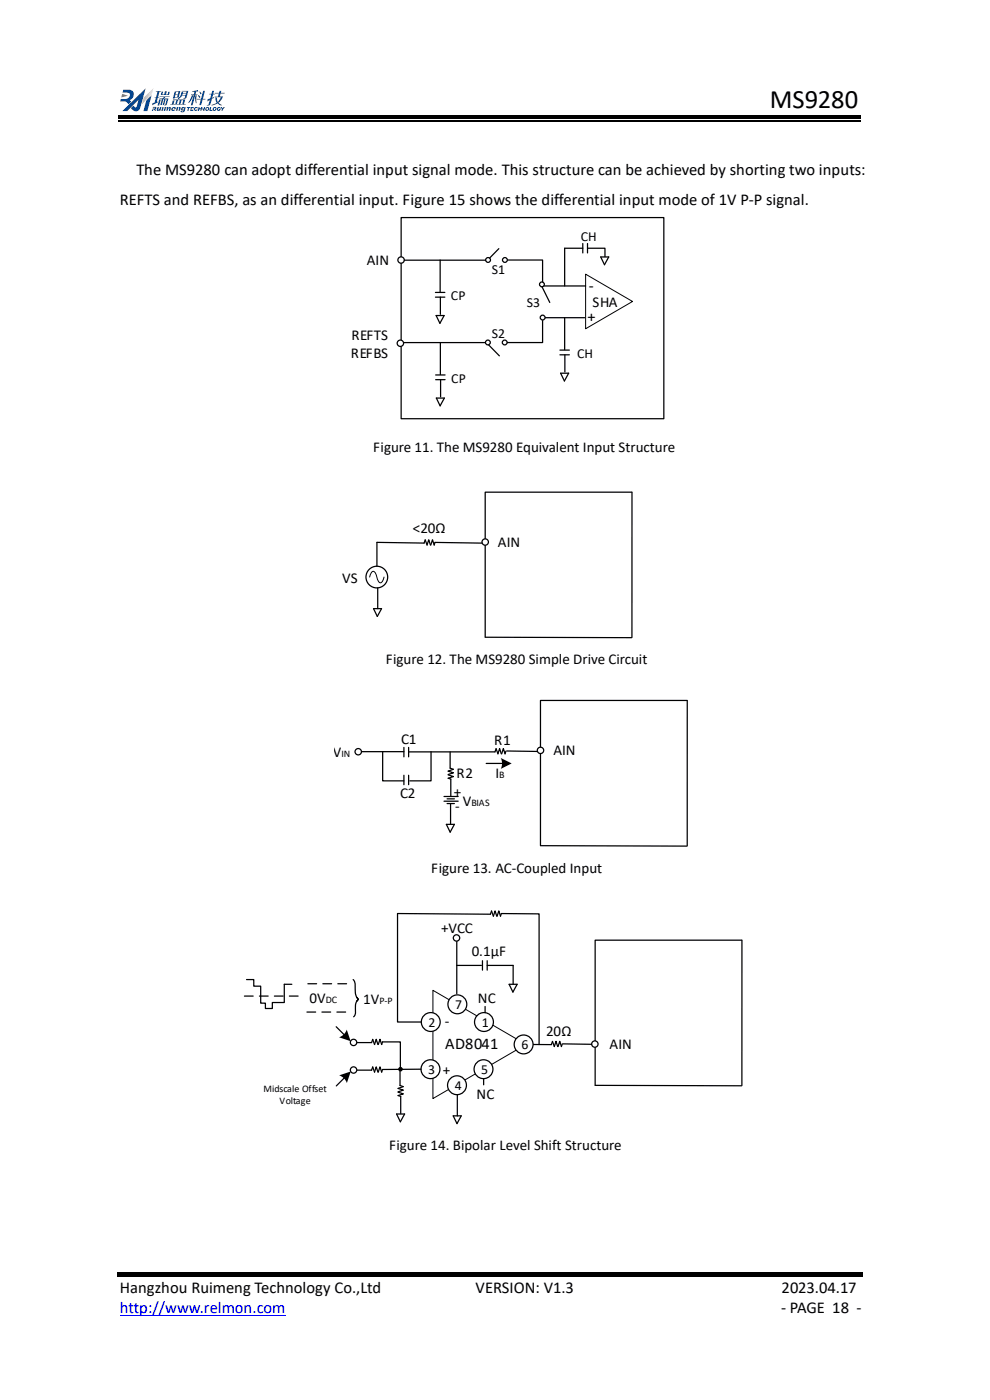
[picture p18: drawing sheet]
<svg xmlns="http://www.w3.org/2000/svg" width="210mm" height="297mm" viewBox="0 0 210 297" stroke-linecap="round" stroke-linejoin="round" font-family="sans-serif">
<defs><g id="words">
<text font-size="5.6" x="163.3" y="22.9">MS9280</text>
<g font-size="3.5">
<text x="28.9" y="37.1">The MS9280 can adopt differential input signal mode. This structure can be achieved by shorting two inputs:</text>
<text x="25.4" y="43.5">REFTS and REFBS, as an differential input. Figure 15 shows the differential input mode of 1V P-P signal.</text>
<text x="124.9" y="61.7">-</text>
<text x="124.6" y="68.4">+</text>
<text x="94.5" y="222.6">AD8041</text>
<text x="25.4" y="274.3">Hangzhou Ruimeng Technology Co.,Ltd</text>
<text x="100.9" y="274.3">VERSION: V1.3</text>
<text x="165.8" y="274.3">2023.04.17</text>
<text x="165.7" y="278.6">- PAGE 18 -</text>
</g>
<text font-size="3.5" fill="#00f" x="25.4" y="278.6">http://www.relmon.com</text>
<g font-size="3.2">
<text x="77.8" y="56.2">AIN</text>
<text x="125.7" y="65">SHA</text>
<text x="74.4" y="75.9">REFBS</text>
<text x="74.5" y="72">REFTS</text>
<text x="79.2" y="96">Figure 11. The MS9280 Equivalent Input Structure</text>
<text x="87.6" y="113.1">&lt;20Ω</text>
<text x="105.6" y="116.1">AIN</text>
<text x="72.6" y="123.7">VS</text>
<text x="81.8" y="141">Figure 12. The MS9280 Simple Drive Circuit</text>
<text x="70.6" y="160.5">V</text>
<text x="85.1" y="157.8">C1</text>
<text x="104.8" y="158">R1</text>
<text x="117.4" y="160.3">AIN</text>
<text x="96.9" y="165">R2</text>
<text x="105.1" y="165.1">I</text>
<text x="84.9" y="169.3">C2</text>
<text x="96.3" y="169.1">+</text>
<text x="96.6" y="172.1">-</text>
<text x="98.2" y="171.1">V</text>
<text x="91.5" y="185.1">Figure 13. AC-Coupled Input</text>
<text x="93.6" y="198">+VCC</text>
<text x="100.1" y="202.9">0.1μF</text>
<text x="65.7" y="212.7">0V</text>
<text x="77.1" y="213">1V</text>
<text x="101.4" y="212.7">NC</text>
<text x="94.3" y="217.7">-</text>
<text x="115.9" y="219.7">20Ω</text>
<text x="94" y="228">+</text>
<text x="129.3" y="222.5">AIN</text>
<text x="101.1" y="233.2">NC</text>
<text x="82.5" y="244">Figure 14. Bipolar Level Shift Structure</text>
</g>
<g font-size="2.9">
<text x="123.2" y="51.1">CH</text>
<text x="104.4" y="58.1">S1</text>
<text x="95.7" y="63.6">CP</text>
<text x="111.7" y="65.1">S3</text>
<text x="104.4" y="71.7">S2</text>
<text x="122.4" y="75.9">CH</text>
<text x="95.7" y="81.2">CP</text>
<text x="96.6" y="214">7</text>
<text x="90.9" y="217.8">2</text>
<text x="102.2" y="217.8">1</text>
<text x="90.8" y="227.9">3</text>
<text x="102.1" y="227.9">5</text>
<text x="110.6" y="222.6">6</text>
<text x="96.5" y="231.3">4</text>
</g>
<g font-size="2.1">
<text x="72.4" y="160.5">IN</text>
<text x="105.9" y="165.1">B</text>
<text x="100" y="171.1">BIAS</text>
<text x="69.1" y="212.7">DC</text>
<text x="80.5" y="213">P-P</text>
<text x="55.9" y="231.6">Midscale Offset</text>
<text x="59.3" y="234.2">Voltage</text>
</g>
</g></defs>
<path d="M25.1 25.6h49.6" fill="none" stroke="#000" stroke-width=".25"/>
<path d="M25.1 24.5h49.6v.7h-49.6z" fill-rule="evenodd" fill="#000"/>
<path d="M74.7 24.4l107.9 .1z" fill-rule="evenodd" fill="#fff"/>
<g fill="#000">
<path d="M74.5 24.5h1.3v.7h-1.3z" fill-rule="evenodd"/>
<path d="M74.5 25.5h1.3v.2h-1.3z" fill-rule="evenodd"/>
<path d="M75.8 24.5h106.8v.7h-106.8z" fill-rule="evenodd"/>
<path d="M24.8 269.9h158.1v.5h-158.1z" fill-rule="evenodd"/>
</g>
<path d="M75.8 25.6h106.8M24.8 270.8h158.1" fill="none" stroke="#000" stroke-width=".25"/>
<path d="M25.4 279.1h35.2" fill="none" stroke="#00f" stroke-width=".21"/>
<g fill="#004ea2">
<path d="M26 23.6l4.9-4.9-.9 3.4a1.58 1.58 0 0 1-1 1.5 1.48 1.48 0 0 1-1.2-.7l.5-.5 .3 .3 .3 .1 .5-1.6-1.7 1.7a1.33 1.33 0 0 1-1.7 .7z" fill-rule="evenodd"/>
<path d="M26.2 19h.7a1.15 1.15 0 0 1 1.5 .8 1.15 1.15 0 0 1-.9 1.5l.3 .3-.5 .5a1.25 1.25 0 0 0-1.7-.6h-.1l.1-.5h.7a.84 .84 0 0 0 1-.3 .84 .84 0 0 0 0-1h-1.3z" fill-rule="evenodd"/>
<path d="M31 21.3l1.2-1.1-.9 3.4h-.9z" fill-rule="evenodd"/>
<path d="M45.6 19.7h.8l.2-.4h.3l-.1 .4h.9l-.3 .1a.55 .55 0 0 0-.6 0 .55 .55 0 0 0-.2 .7h.7l-1 1.3 .7 .5v.1l-.9-.4-1.2 .4v-.2l1.1-.4-.3-1.1h.3l.2 .9 .6-1h-1.3l.1-.1a.56 .56 0 0 0 .6 0 .56 .56 0 0 0 .2-.7h-.8z" fill-rule="evenodd"/>
<path d="M45 19.3h.4l-.2 .6 .4 .1a.68 .68 0 0 0-.6 .7l.4-.1v.2a.88 .88 0 0 0-.7 1 .56 .56 0 0 1-.8 .5l.3-.1 .3-1-.6 .3a.6 .6 0 0 1 .7-.7l.2-.8h-.4v-.1a.49 .49 0 0 0 .5-.1 .49 .49 0 0 0 .1-.5z" fill-rule="evenodd"/>
<path d="M38.5 21.3l-.2 .8h.4l.2-.9zM37.8 21.3l-.3 .8h.4l.3-.9zM36.7 21.1h2.6l-.3 1h.4v.1h-3.3l.3-.1 .3-.8h.3l-.2 .8h.4l.2-.9h-.7z" fill-rule="evenodd"/>
<path d="M38.8 19.9l-.1 .3h.7v-.4zM38.6 19.3h1.3l-.4 1.5-.3 .2-.4-.1a.47 .47 0 0 0 .5-.6h-.7l-.5 .6-.3 .1-.1-.1 .5-.4 .3-1h.4v.2a.41 .41 0 0 0 .4 .1 .41 .41 0 0 0 .3-.4h-1.1z" fill-rule="evenodd"/>
<path d="M37.2 20.1l-.1 .5h.5l.1-.6zM37.1 19.3h1.2l-.4 1.4h-.8l-.1 .2h-.3l.3-1.4h.4l-.1 .4a.41 .41 0 0 0 .5 0 .41 .41 0 0 0 .1-.5h-.8z" fill-rule="evenodd"/>
</g>
<path d="M25.9 19.9l1.2 .4-1.4 .4z" fill-rule="evenodd" fill="#ec661b"/>
<g fill="#004ea2">
<path d="M33.9 20.5l2.1-.1-.1 .2h-.8l-.4 .3h1v.1a1.36 1.36 0 0 1-.6 1.4l-.2-.1 .2-.1 .3-1.2-.3 .1-.3 1.2h-.3l.3-1.3-.5 1.3h-.3l.3-1.3h-.5l.1-.1a.68 .68 0 0 0 .8-.3h-.9z" fill-rule="evenodd"/>
<path d="M33.1 19.3h1.1l-.4 .2-.3 1.1h.3l-.3 .2-.3 .8 .3-.1v.2l-1.2 .6a.52 .52 0 0 1 .5-.6l.3-1h-.3v-.1h.3l.3-1.1h-.3z" fill-rule="evenodd"/>
<path d="M34.3 19.4h.3l-.2 .6h.4l.2-.6h.4l-.2 .6a.39 .39 0 0 0 .4-.1 .39 .39 0 0 0 .1-.4h.3l-.2 .6h-1.7z" fill-rule="evenodd"/>
<path d="M33.8 21.1h.3l-.3 1.3h-.4z" fill-rule="evenodd"/>
<path d="M38.7 23.1a.16 .16 0 0 0 .3 0 .16 .16 0 0 0-.3 0zM38.6 22.8l.8-.1a.93 .93 0 0 1-.9 1.1l-.2-.3 .5 .1 .1-.2a.31 .31 0 0 1-.4 0 .31 .31 0 0 1 0-.5z" fill-rule="evenodd"/>
<path d="M35.4 22.8h.4a.28 .28 0 0 1 .4 0 .28 .28 0 0 1 0 .4l-.1 .3h-.3v-.6l-.2 .6h-.3z" fill-rule="evenodd"/>
<path d="M33.4 22.7h.3v.6l.2-.6h.3l-.2 .8h-.3l.1-.1a.3 .3 0 0 1-.5 .1 .3 .3 0 0 1 0-.5z" fill-rule="evenodd"/>
<path d="M36.5 22.8h.7l.1 .3-.6 .1 .3-.2-.1-.1-.3 .3 .1 .1h.5a.43 .43 0 0 1-.6 .2 .43 .43 0 0 1-.1-.7z" fill-rule="evenodd"/>
<path d="M32.5 22.7l.7 .1-.1 .3-.2 .1 .2 .3h-.2l-.3-.3-.3 .3a.48 .48 0 0 1 .1-.5 .48 .48 0 0 1 .6 0l-.6-.1z" fill-rule="evenodd"/>
<path d="M42.1 22.7h.3l-.1 .3h.1l.3-.3h.2l-.2 .8h-.2v-.3h-.1h-.1l-.1 .3h-.3z" fill-rule="evenodd"/>
<path d="M43.8 23.1a.21 .21 0 0 0 .4 0 .21 .21 0 0 0-.4 0zM43.5 23.1a.45 .45 0 0 1 .9 0 .45 .45 0 0 1-.9 0z" fill-rule="evenodd"/>
<path d="M45.3 23.1a.21 .21 0 0 0 .4 0 .21 .21 0 0 0-.4 0zM45.1 23.1a.42 .42 0 0 1 .8 0 .42 .42 0 0 1-.8 0z" fill-rule="evenodd"/>
<path d="M46.1 22.9l.3-.2 .4 .1v.2l-.4-.1-.1 .4 .2-.1h-.2l.5-.2a.41 .41 0 0 1-.4 .5 .41 .41 0 0 1-.3-.6z" fill-rule="evenodd"/>
<path d="M40.5 22.7h.7l-.1 .2a.28 .28 0 0 0-.3 0 .28 .28 0 0 0-.1 .3l.4-.2v.2h-.5v.1h.4v.2h-.7z" fill-rule="evenodd"/>
<path d="M41.2 22.9l.5-.2 .3 .3-.4-.1-.2 .3 .1 .1 .4-.1a.39 .39 0 0 1-.5 .3 .39 .39 0 0 1-.2-.6z" fill-rule="evenodd"/>
<path d="M46.8 22.7h.3l.1 .3 .2-.3h.3l-.5 .8h-.2l.1-.3z" fill-rule="evenodd"/>
<path d="M39.7 22.7h.7v.2h-.3l-.1 .6h-.3l.2-.6h-.3z" fill-rule="evenodd"/>
<path d="M43 22.7l.2 .5 .1-.5h.2l-.2 .8a.36 .36 0 0 1-.4-.5z" fill-rule="evenodd"/>
<path d="M44.6 22.7h.2l-.1 .6h.4l-.1 .2h-.6z" fill-rule="evenodd"/>
<path d="M37.9 22.8h.4a.52 .52 0 0 1-.4 .7z" fill-rule="evenodd"/>
<path d="M34.4 22.7h.3l-.2 .8h-.3z" fill-rule="evenodd"/>
<path d="M37.5 22.7h.3l-.2 .8h-.3z" fill-rule="evenodd"/>
<path d="M35 22.7h.2l-.2 .8h-.3z" fill-rule="evenodd"/>
<path d="M40.7 19.4l1.3-.3 .1 .3a.49 .49 0 0 0-.6 .6h.4v.1h-.5l-.6 2.2h-.3l.6-2.2h-.5v-.1a.39 .39 0 0 0 .5 0 .39 .39 0 0 0 .1-.5h-.4z" fill-rule="evenodd"/>
<path d="M43.1 19.3h.4l-.5 1.7h.6v.1a.57 .57 0 0 0-.8 .6l-.1 .6h-.4l.3-1.2h-.9v-.1h.9z" fill-rule="evenodd"/>
<path d="M40.7 20.2h.3l-.4 1a.61 .61 0 0 1-.6 .6z" fill-rule="evenodd"/>
<path d="M41.5 20.2h.2v1.7h-.1l-.2-.8z" fill-rule="evenodd"/>
<path d="M42 20.3l.1-.1 .4 .4-.2 .2z" fill-rule="evenodd"/>
<path d="M42.4 19.4l.4 .4-.3 .2-.2-.5z" fill-rule="evenodd"/>
</g>
<g fill="#ec661b">
<path d="M30.5 20.8l2.1-2.1-2.2 2.2z" fill-rule="evenodd"/>
<path d="M30.4 21.1l2.1-2.1-2.2 2.2z" fill-rule="evenodd"/>
<path d="M30.3 21.4l2.1-2.1-2.1 2.2z" fill-rule="evenodd"/>
<path d="M30.2 21.6l2.1-2-2.1 2.2z" fill-rule="evenodd"/>
<path d="M30.2 21.9l2.1-2-2.2 2.2z" fill-rule="evenodd"/>
</g>
<path d="M124.2 58.2l10 5.8-10 5.7z" fill="#fff"/>
<path d="M124.2 58.2l10 5.8-10 5.7z" fill="none" stroke="#000" stroke-width=".21"/>
<path d="M85.1 46.2h55.7v42.6h-55.7z" fill="none" stroke="#000" stroke-width=".26"/>
<circle cx="85.1" cy="55.2" r=".68" fill="#fff"/>
<circle cx="85.1" cy="55.2" r=".68" fill="none" stroke="#000" stroke-width=".26"/>
<circle cx="84.9" cy="72.8" r=".68" fill="#fff"/>
<g fill="none" stroke="#000" stroke-width=".26">
<path d="M123.6 52.7h-3.8v8M123.6 51.7v2M124.6 52.7h3.7v1.8M124.6 51.7v2M127.4 54.5h1.7l-.9 1.7zM115.1 67.4h8.9M115.3 60.7h8.9M118.8 75.3h2M118.8 74.3h2M118.9 79.2h1.7l-.9 1.6zM119.8 67.4v6.8M119.8 75.3v3.6"/>
<circle cx="84.9" cy="72.8" r=".68"/>
</g>
<circle cx="115" cy="60.3" r=".51" fill="#fff"/>
<g fill="none" stroke="#000" stroke-width=".26">
<path d="M107.6 55.2h7.5v4.6M115 60.8l1.6 3.4"/>
<circle cx="115" cy="60.3" r=".51"/>
</g>
<circle cx="107.1" cy="55.2" r=".51" fill="#fff"/>
<circle cx="107.1" cy="55.2" r=".51" fill="none" stroke="#000" stroke-width=".26"/>
<circle cx="115.1" cy="67.4" r=".51" fill="#fff"/>
<g fill="none" stroke="#000" stroke-width=".26">
<path d="M105.8 52.8l-2.3 2.3"/>
<circle cx="115.1" cy="67.4" r=".51"/>
</g>
<circle cx="103.5" cy="55.2" r=".51" fill="#fff"/>
<g fill="none" stroke="#000" stroke-width=".26">
<path d="M85.8 55.2h17.2M93.4 55.2v6.7M92.4 63h2M92.4 62h2M92.5 66.9h1.7l-.9 1.7zM93.4 63v3.7"/>
<circle cx="103.5" cy="55.2" r=".51"/>
</g>
<circle cx="107.1" cy="72.7" r=".51" fill="#fff"/>
<g fill="none" stroke="#000" stroke-width=".26">
<path d="M103.6 73.1l2.3 2.4"/>
<circle cx="107.1" cy="72.7" r=".51"/>
</g>
<circle cx="103.5" cy="72.7" r=".51" fill="#fff"/>
<g fill="none" stroke="#000" stroke-width=".26">
<path d="M85.6 72.7h17.2M92.4 79.5h2M93.4 72.7v6.7M115.1 68v4.7h-7.5M92.4 80.5h2M92.6 84.5h1.7l-.9 1.6zM93.5 80.5v3.7M134 104.4h-31.1v30.7"/>
<circle cx="103.5" cy="72.7" r=".51"/>
</g>
<circle cx="102.9" cy="115" r=".68" fill="#fff"/>
<g fill="none" stroke="#000" stroke-width=".26">
<path d="M91.3 115.6l-.3-1.1-.4 1.1-.4-1.1-.2 .7-10-.1v5M102.3 115.2l-10-.1-.2 .5-.4-1.1-.3 1.1M134.1 104.4v30.8M79.2 129.1h1.7l-.9 1.7zM80.1 124.7v4.4M102.9 135.2l31.1 .1M145.7 148.6h-31v30.7"/>
<circle cx="102.9" cy="115" r=".68"/>
<circle cx="79.9" cy="122.4" r="2.3"/>
</g>
<path d="M78.4 122.4a1.08 1.08 0 0 1 .9-1.2l.4 .6 .2 .6a1.08 1.08 0 0 0 .9 1.2l.5-.6 .2-.6" fill="none" stroke="#000" stroke-width=".21"/>
<circle cx="114.7" cy="159.2" r=".68" fill="#fff"/>
<g fill="none" stroke="#000" stroke-width=".26">
<path d="M76.2 159.5h9.5M85.7 158.6v2M86.7 159.5h18.3l.2-.7 .4 1.1 .4-1.1 .3 1.1M86.7 158.6v2M95.5 159.5v3.5l.7 .2-1.1 .4 1.1 .4-1.1 .3M107.3 159.4l-.2 .5-.3-1.1-.4 1.1M107.5 159.3l6.5 .1M145.8 148.6v30.8M95.1 164.4l1.1 .3-1.1 .4 .5 .2v3.6M103.1 162h3.7M114.6 179.4l31.1 .1"/>
<circle cx="114.7" cy="159.2" r=".68"/>
</g>
<path d="M106.2 160.8l2.3 1.2-2.3 1.1a2.58 2.58 0 0 0 0-2.3z" fill-rule="evenodd" fill="#000"/>
<circle cx="76" cy="159.5" r=".68" fill="#fff"/>
<g fill="none" stroke="#000" stroke-width=".26">
<path d="M81.2 159.5v6.2h4.5M91.4 159.5v6.2h-4.5M85.7 164.5v2M86.7 164.5v2M94.2 169h3M94.2 170h3M94.7 174.9h1.7l-.9 1.6zM94.8 169.5h1.6M94.8 170.5h1.6M95.6 170.5v4.4M157.3 199.5h-31v30.7"/>
<circle cx="76" cy="159.5" r=".68"/>
</g>
<circle cx="126.2" cy="221.5" r=".68" fill="#fff"/>
<g fill="none" stroke="#000" stroke-width=".26">
<path d="M157.4 199.5v30.8M84.1 236.3h1.7l-.9 1.7zM84.5 231.7l1.1 .4-1.1 .3 .5 .2v3.6M84.9 226.8v3.5l.6 .2-1 .4 1.1 .4-1.1 .3M117 221.6l.2-.7 .4 1.1 .3-1.1 .4 1.1M119.3 221.5l-.2 .5-.4-1.1-.3 1.1M119.4 221.5l6.1 .1M126.2 230.3l31.1 .1"/>
<circle cx="126.2" cy="221.5" r=".68"/>
</g>
<path d="M91.8 210.1l19.8 11.5-19.8 11.5z" fill="#fff"/>
<path d="M91.8 210.1l19.8 11.5-19.8 11.5z" fill="none" stroke="#000" stroke-width=".21"/>
<path d="M111.6 221.6h5.4" fill="none" stroke="#000" stroke-width=".26"/>
<circle cx="97" cy="213.1" r="2" fill="#fff"/>
<circle cx="97" cy="213.1" r="2" fill="none" stroke="#000" stroke-width=".26"/>
<circle cx="102.7" cy="216.8" r="2" fill="#fff"/>
<circle cx="102.7" cy="216.8" r="2" fill="none" stroke="#000" stroke-width=".26"/>
<circle cx="111.1" cy="221.6" r="2" fill="#fff"/>
<circle cx="111.1" cy="221.6" r="2" fill="none" stroke="#000" stroke-width=".26"/>
<circle cx="102.6" cy="226.8" r="2" fill="#fff"/>
<circle cx="102.6" cy="226.8" r="2" fill="none" stroke="#000" stroke-width=".26"/>
<circle cx="96.9" cy="230.2" r="2" fill="#fff"/>
<circle cx="96.9" cy="230.2" r="2" fill="none" stroke="#000" stroke-width=".26"/>
<circle cx="91.3" cy="226.8" r="2" fill="#fff"/>
<circle cx="91.3" cy="226.8" r="2" fill="none" stroke="#000" stroke-width=".26"/>
<circle cx="91.4" cy="216.8" r="2" fill="#fff"/>
<g fill="none" stroke="#000" stroke-width=".26">
<path d="M96.9 198.8v12M105.4 194.4l-.4-1.2-.3 1.2-.4-1.1-.3 .7-19.7-.2v23h5.1M105.5 194.4l.3-1.2 .4 1.2 .2-.6 8 .1v27.7M102.9 213.5v1.3M89.3 226.8l-8.2 .1M96.1 236.7h1.7l-.9 1.7zM97 232.3v4.4M102.6 228.8v1.3"/>
<circle cx="91.4" cy="216.8" r="2"/>
</g>
<circle cx="96.8" cy="199" r=".68" fill="#fff"/>
<g fill="none" stroke="#000" stroke-width=".26">
<path d="M96.9 204.8h5.2M102.3 203.8v2M103.4 203.8v2M103.4 204.8h5.5v4M108 208.8h1.7l-.9 1.7zM75.3 227h3.5l.3-.6 .4 1 .3-1.1 .4 1.1M81.1 226.9l-.1 .5-.4-1.1-.4 1.1"/>
<circle cx="96.8" cy="199" r=".68"/>
</g>
<circle cx="75" cy="227" r=".68" fill="#fff"/>
<g fill="none" stroke="#000" stroke-width=".26">
<path d="M75.3 221.2h3.5l.3-.7 .4 1.1 .3-1.1 .4 1.1M81.1 221l-.1 .6-.4-1.1-.4 1.1"/>
<circle cx="75" cy="227" r=".68"/>
</g>
<circle cx="75" cy="221.2" r=".68" fill="#fff"/>
<g fill="none" stroke="#000" stroke-width=".26">
<path d="M52.3 207.8h1.5v1.4h1.5v3.6h1v1.2h1.5v-1.3h2.5v-3.9h1.6M71.3 217.8l1.8 1.8M74.9 207.8a4.5 4.5 0 0 1 .5 2.8l.1 .7 .5 .7-.3-.3M75.7 212.4l.3-.3a2.14 2.14 0 0 0-.6 2 1.73 1.73 0 0 1-.4 1.6M73.2 228.6l-1.9 1.8M81.1 221h3.8v5.9"/>
<circle cx="75" cy="221.2" r=".68"/>
<circle cx="85" cy="226.8" r=".36"/>
</g>
<g fill="#000">
<path d="M71.9 220.1a2.58 2.58 0 0 0 1.7-1.7l.8 2.5z" fill-rule="evenodd"/>
<path d="M72 228.1l2.4-.8-.8 2.5a2.58 2.58 0 0 0-1.6-1.7z" fill-rule="evenodd"/>
<circle cx="85" cy="226.8" r=".36"/>
</g>
<path d="M51.9 211.3h12M65.1 214.7h8.4M65.3 208.7h8.4" fill="none" stroke="#000" stroke-width=".26" stroke-dasharray="1.9 1.3"/>
<use href="#words"/>
</svg>
